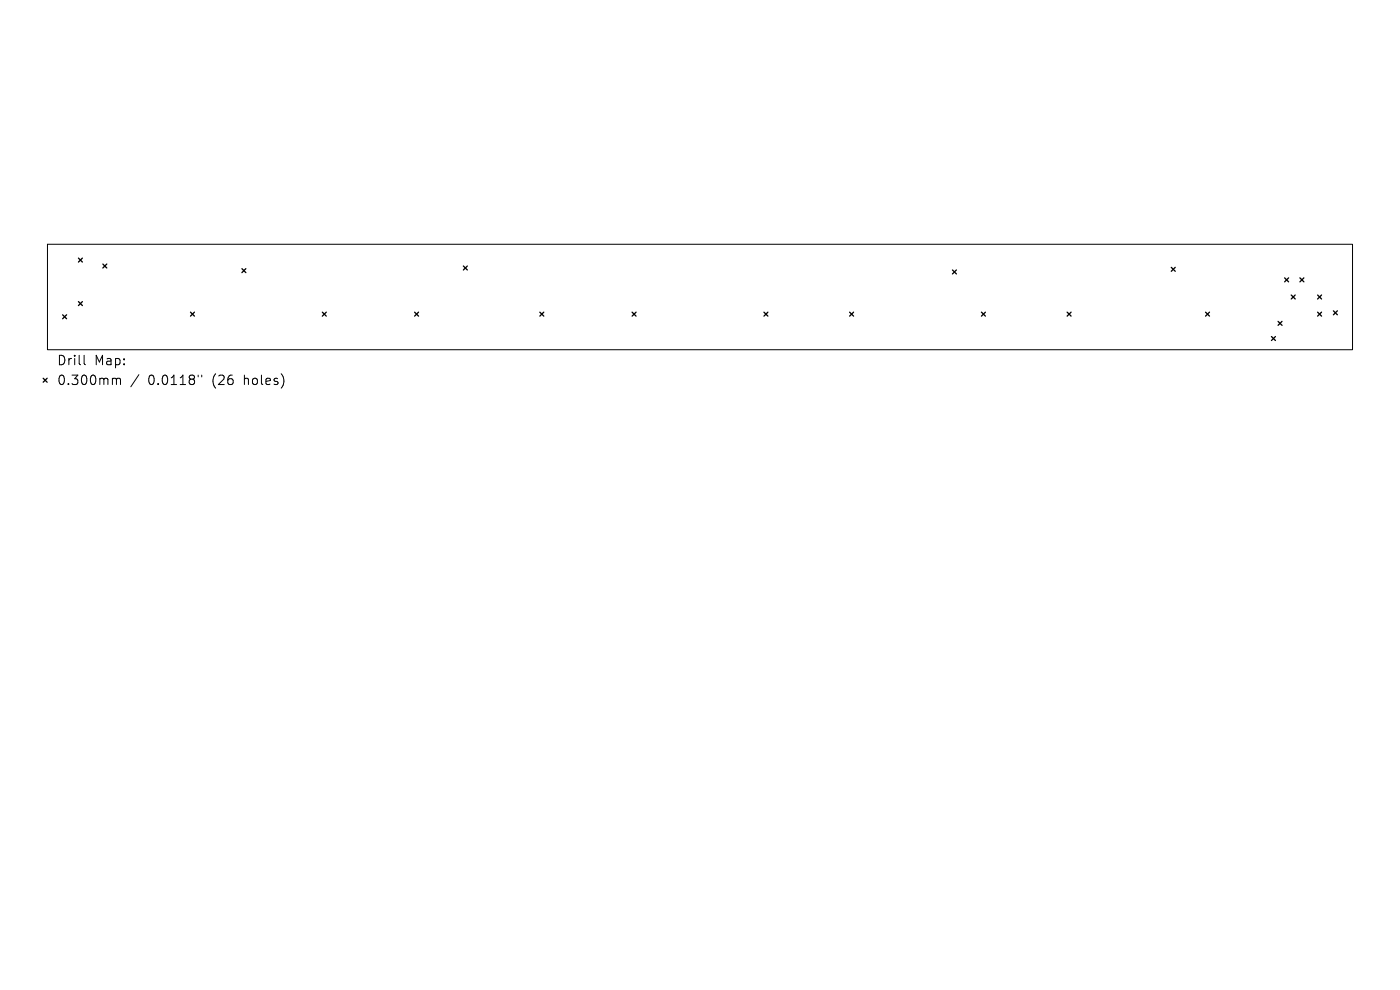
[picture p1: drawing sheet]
<svg xmlns="http://www.w3.org/2000/svg" width="297mm" height="210mm" viewBox="0 0 297 210" stroke-linecap="round" stroke-linejoin="round" font-family="sans-serif">
<defs><g id="words">
<g font-size="2.8">
<text x="12" y="77.8">Drill</text>
<text x="20" y="77.8">Map:</text>
<text x="12" y="82">0.300mm</text>
<text x="31.4" y="82">0.0118&quot;</text>
<text x="45.2" y="82">(26</text>
<text x="52" y="82">holes)</text>
</g>
</g></defs>
<path d="M10.1 51.8h276.8v22.4h-276.8zM17.8 75.4v1.7l.3 .3M29.5 79.5l-1.7 2.5M42 79.6v.4M42.8 79.6v.4M24.1 80.2h.3l.3 .3M24.7 80.5l.3-.3 .5 .1 .1 1.3M24.7 80.5v1.1" fill="none" stroke="#000" stroke-width=".21"/>
<g fill="none" stroke="#000" stroke-width=".28">
<path d="M16.6 54.8l.9 .8M17.5 54.8l-.9 .8M21.8 56l.9 .8M22.7 56l-.9 .8M51.3 57l.9 .8M52.2 57l-.9 .8M98.3 56.4l.8 .9M99.1 56.4l-.8 .9M202.1 57.3l.8 .8M202.9 57.3l-.8 .8M248.5 56.7l.8 .8M249.3 56.7l-.8 .8"/>
<path d="M272.5 58.9l.9 .9M273.4 58.9l-.9 .9M275.8 58.9l.8 .9M276.6 58.9l-.8 .9M13.3 66.8l.8 .8M14.1 66.8l-.8 .8M16.6 64l.9 .8M17.5 64l-.9 .8M40.4 66.2l.9 .9M41.3 66.2l-.9 .9M68.4 66.2l.8 .9M69.2 66.2l-.8 .9"/>
<path d="M88 66.2l.8 .9M88.8 66.2l-.8 .9M114.5 66.2l.9 .9M115.4 66.2l-.9 .9M134.1 66.2l.8 .9M134.9 66.2l-.8 .9M162.1 66.2l.8 .9M162.9 66.2l-.8 .9M180.2 66.2l.9 .9M181.1 66.2l-.9 .9M208.2 66.2l.8 .9M209 66.2l-.8 .9"/>
<path d="M226.4 66.2l.8 .9M227.2 66.2l-.8 .9M255.8 66.2l.8 .9M256.6 66.2l-.8 .9M269.7 71.4l.9 .8M270.6 71.4l-.9 .8M271.1 68.2l.9 .8M272 68.2l-.9 .8M273.9 62.6l.9 .8M274.8 62.6l-.9 .8M279.5 62.6l.9 .8M279.5 66.2l.9 .9"/>
<path d="M280.4 62.6l-.9 .8M280.4 66.2l-.9 .9M282.9 65.9l.8 .9M283.7 65.9l-.8 .9M9.2 80.2l.8 .9M10 80.2l-.8 .9"/>
</g>
<use href="#words"/>
</svg>
